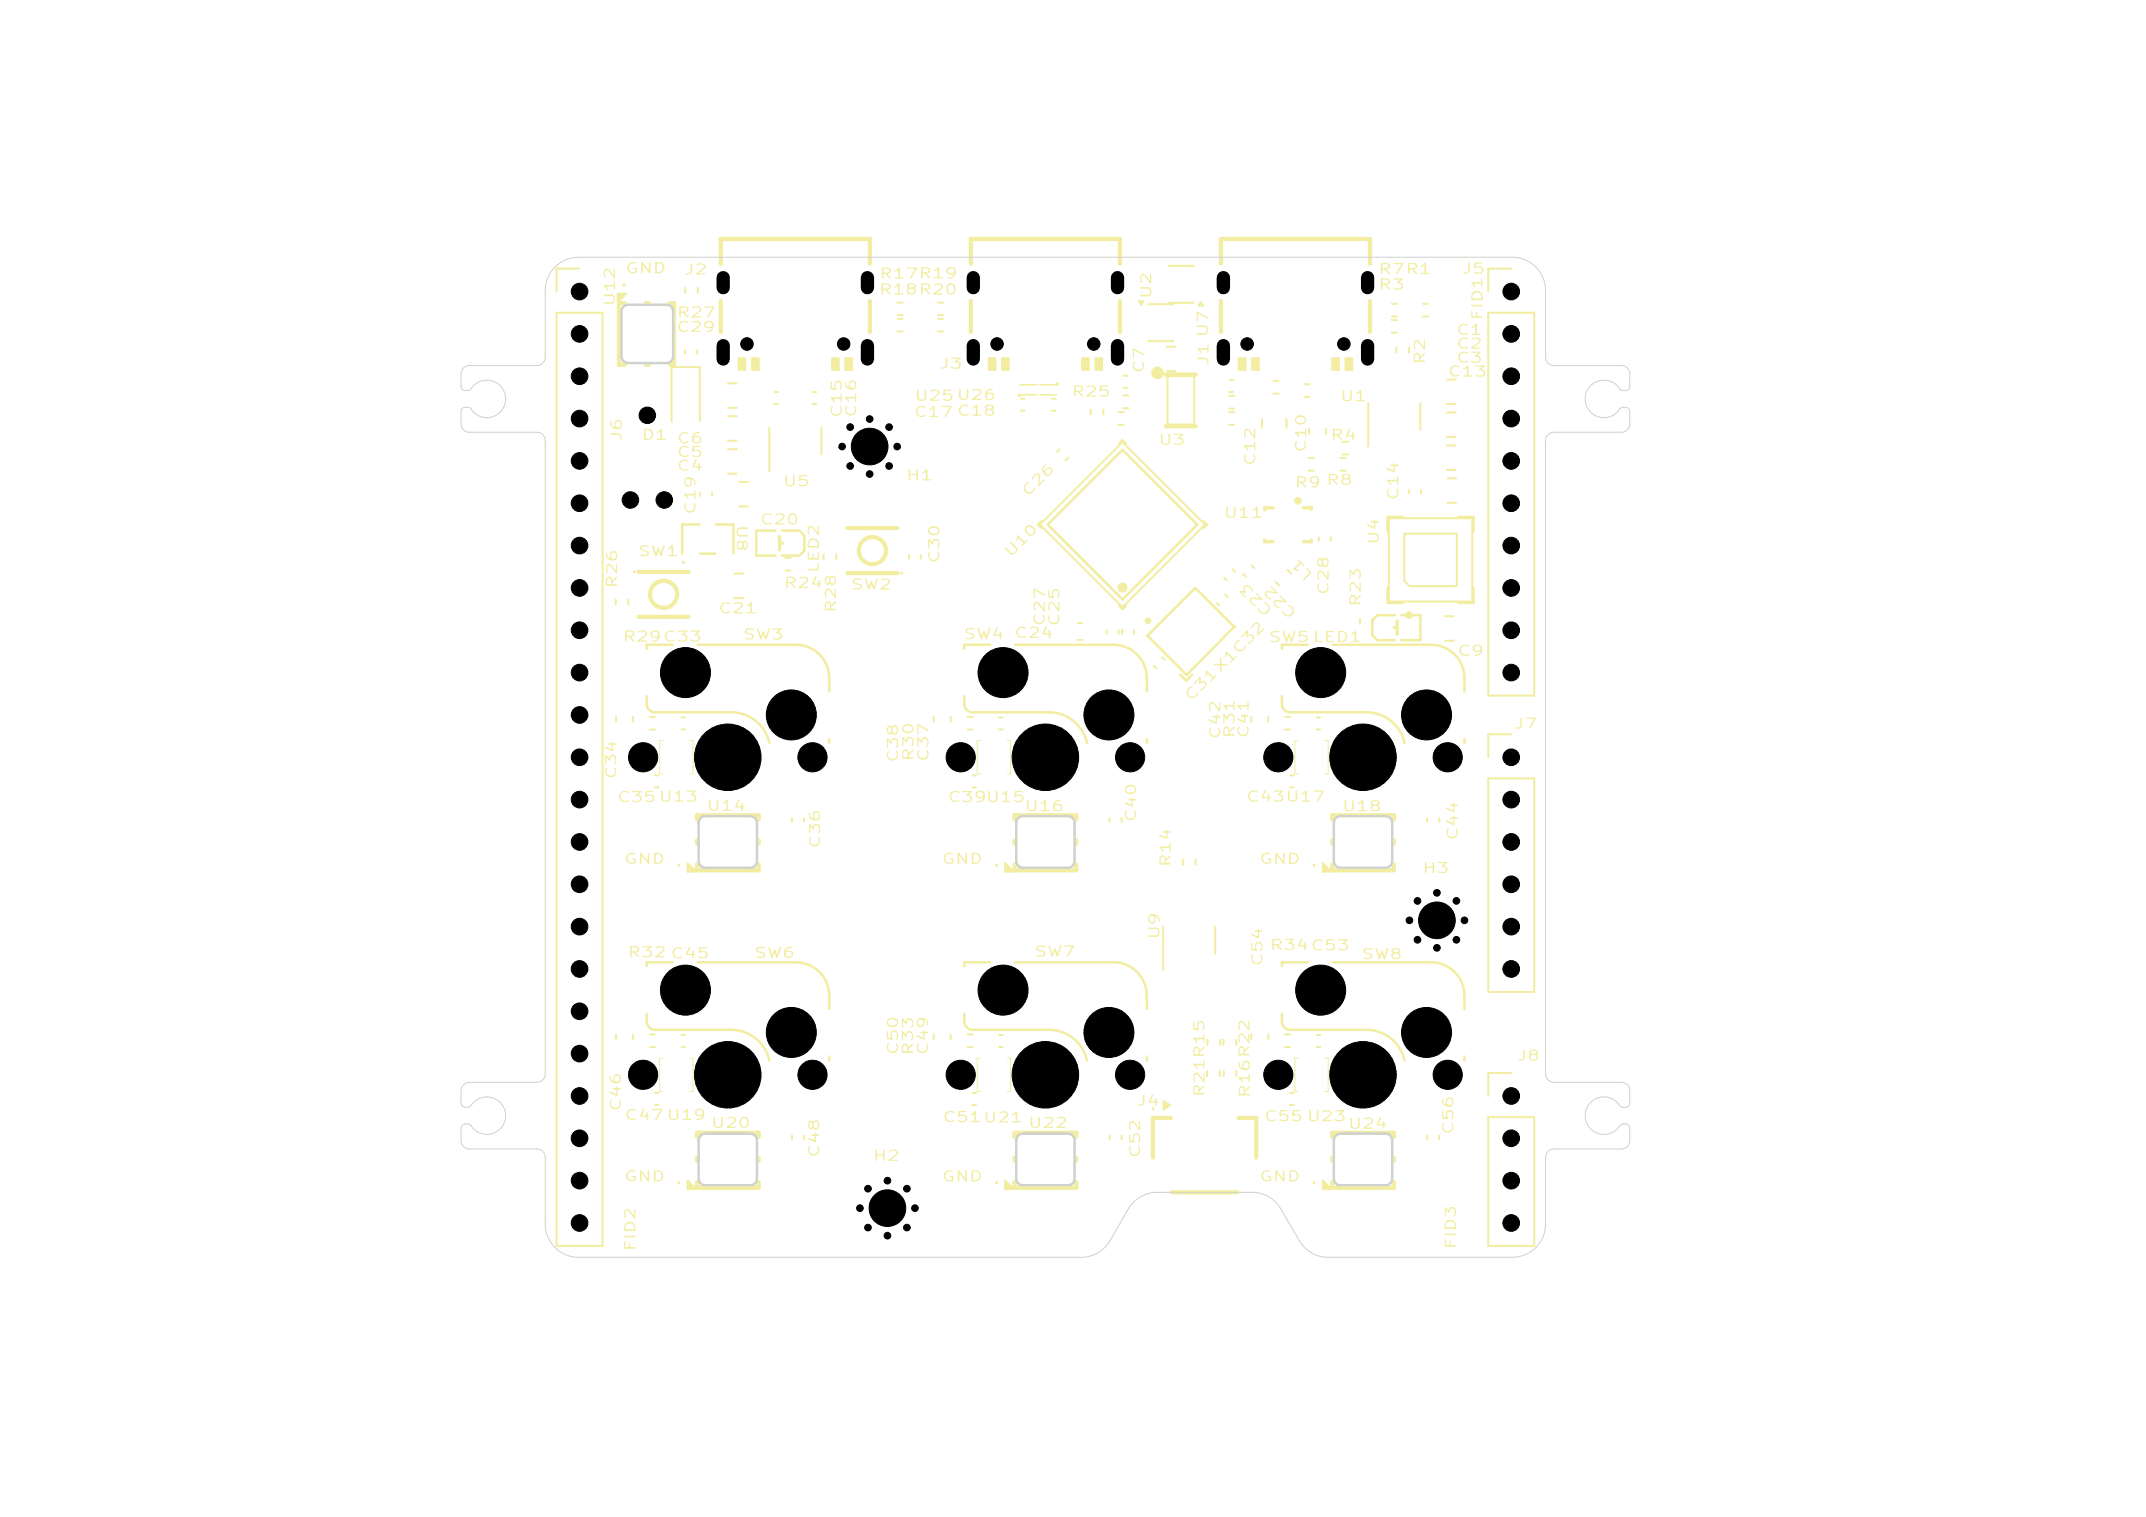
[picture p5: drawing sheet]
<svg xmlns="http://www.w3.org/2000/svg" width="297mm" height="210mm" viewBox="0 0 297 210" stroke-linecap="round" stroke-linejoin="round" font-family="sans-serif">
<defs><g id="words">
<g font-size="1.4" fill="#f2eda1">
<text x="86.4" y="38.2">GND</text>
<text x="94.5" y="38.3">J2</text>
<text x="121.5" y="41.1">R18R20</text>
<text x="121.5" y="38.9">R17R19</text>
<text x="159.7" y="41.5" transform="rotate(-90 159.7 41.5)">U2</text>
<text x="190.6" y="40.4">R3</text>
<text x="190.6" y="38.3">R7R1</text>
<text x="202.2" y="38.2">J5</text>
<text x="85.4" y="42.6" transform="rotate(-90 85.4 42.6)">U12</text>
<text x="93.4" y="46.3">C29</text>
<text x="93.5" y="44.3">R27</text>
<text x="201.4" y="46.7">C1</text>
<text x="205.5" y="44.5" transform="rotate(-90 205.5 44.5)">FID1</text>
<text x="129.8" y="51.4">J3</text>
<text x="158.7" y="51.8" transform="rotate(-90 158.7 51.8)">C7</text>
<text x="167.6" y="50.8" transform="rotate(-90 167.6 50.8)">J1 U7</text>
<text x="197.5" y="50.6" transform="rotate(-90 197.5 50.6)">R2</text>
<text x="200.2" y="52.5">C13</text>
<text x="201.4" y="50.6">C3</text>
<text x="201.4" y="48.6">C2</text>
<text x="116.8" y="58" transform="rotate(-90 116.8 58)">C15</text>
<text x="118.8" y="58" transform="rotate(-90 118.8 58)">C16</text>
<text x="126.3" y="58.1">C17 C18</text>
<text x="126.4" y="55.8">U25U26</text>
<text x="148.1" y="55.2">R25</text>
<text x="185.3" y="55.9">U1</text>
<text x="86.4" y="61.2" transform="rotate(-90 86.4 61.2)">J6</text>
<text x="88.6" y="61.2">D1</text>
<text x="93.5" y="63.6">C5</text>
<text x="93.5" y="61.7">C6</text>
<text x="93.5" y="65.5">C4</text>
<text x="160.2" y="61.9">U3</text>
<text x="174.1" y="64.6" transform="rotate(-90 174.1 64.6)">C12</text>
<text x="181.1" y="62.8" transform="rotate(-90 181.1 62.8)">C10</text>
<text x="184" y="61.2">R4</text>
<text x="96.6" y="71.4" transform="rotate(-90 96.6 71.4)">C19</text>
<text x="108.2" y="67.6">U5</text>
<text x="125.3" y="66.8">H1</text>
<text x="142.4" y="69.2" transform="rotate(-45 142.4 69.2)">C 2 6</text>
<text x="179" y="67.8">R9 R8</text>
<text x="193.9" y="69.4" transform="rotate(-90 193.9 69.4)">C14</text>
<text x="88.1" y="77.3">SW1</text>
<text x="101.6" y="72.5" transform="rotate(90 101.6 72.5)">U8</text>
<text x="105" y="73">C20</text>
<text x="140" y="77.6" transform="rotate(-45 140 77.6)">U 1 0</text>
<text x="169.2" y="72">U11</text>
<text x="191.1" y="75.6" transform="rotate(-90 191.1 75.6)">U4</text>
<text x="85.7" y="81.6" transform="rotate(-90 85.7 81.6)">R26</text>
<text x="108.3" y="81.7">R24</text>
<text x="113.7" y="79.5" transform="rotate(-90 113.7 79.5)">LED2</text>
<text x="117.6" y="82">SW2</text>
<text x="130.3" y="78.1" transform="rotate(-90 130.3 78.1)">C30</text>
<text x="182.1" y="79.4" transform="rotate(-135 182.1 79.4)">L 1</text>
<text x="184.2" y="82.5" transform="rotate(-90 184.2 82.5)">C28</text>
<text x="86" y="89.2">R29C33</text>
<text x="99.3" y="85.2">C21</text>
<text x="102.7" y="88.9">SW3</text>
<text x="116" y="85" transform="rotate(-90 116 85)">R28</text>
<text x="133.2" y="88.8">SW4</text>
<text x="140.2" y="88.6">C24</text>
<text x="144.9" y="86.9" transform="rotate(-90 144.9 86.9)">C27</text>
<text x="147" y="86.9" transform="rotate(-90 147 86.9)">C25</text>
<text x="175.4" y="89.2">SW5LED1</text>
<text x="176.6" y="84.3" transform="rotate(-135 176.6 84.3)">C 2 3</text>
<text x="179.9" y="84.6" transform="rotate(-135 179.9 84.6)">C 2 2</text>
<text x="188.7" y="84.1" transform="rotate(-90 188.7 84.1)">R23</text>
<text x="201.6" y="91.1">C9</text>
<text x="164.9" y="97.5" transform="rotate(-45 164.9 97.5)">C 3 1 X 1 C 3 2</text>
<text x="209.4" y="101.2">J7</text>
<text x="124.6" y="105.7" transform="rotate(-90 124.6 105.7)">C38</text>
<text x="126.8" y="105.5" transform="rotate(-90 126.8 105.5)">R30</text>
<text x="128.8" y="105.6" transform="rotate(-90 128.8 105.6)">C37</text>
<text x="169.2" y="102.5" transform="rotate(-90 169.2 102.5)">C42</text>
<text x="171.2" y="102.4" transform="rotate(-90 171.2 102.4)">R31</text>
<text x="173.1" y="102.4" transform="rotate(-90 173.1 102.4)">C41</text>
<text x="85.2" y="111.4">C35U13</text>
<text x="85.6" y="108" transform="rotate(-90 85.6 108)">C34</text>
<text x="97.6" y="112.6">U14</text>
<text x="131" y="111.4">C39U15</text>
<text x="141.6" y="112.6">U16</text>
<text x="157.6" y="114" transform="rotate(-90 157.6 114)">C40</text>
<text x="172.3" y="111.3">C43U17</text>
<text x="185.6" y="112.6">U18</text>
<text x="86.2" y="119.9">GND</text>
<text x="113.8" y="117.6" transform="rotate(-90 113.8 117.6)">C36</text>
<text x="130.2" y="119.9">GND</text>
<text x="174.1" y="119.9">GND</text>
<text x="202.1" y="116.5" transform="rotate(-90 202.1 116.5)">C44</text>
<text x="162.4" y="120.2" transform="rotate(-90 162.4 120.2)">R14</text>
<text x="196.7" y="121.2">H3</text>
<text x="160.8" y="130.2" transform="rotate(-90 160.8 130.2)">U9</text>
<text x="175.6" y="131.9">R34C53</text>
<text x="86.7" y="132.9">R32 C45</text>
<text x="104.2" y="132.9">SW6</text>
<text x="143" y="132.8">SW7</text>
<text x="175" y="133.9" transform="rotate(-90 175 133.9)">C54</text>
<text x="188.3" y="133.1">SW8</text>
<text x="124.6" y="146.2" transform="rotate(-90 124.6 146.2)">C50</text>
<text x="126.7" y="146.3" transform="rotate(-90 126.7 146.3)">R33</text>
<text x="128.8" y="146.2" transform="rotate(-90 128.8 146.2)">C49</text>
<text x="209.8" y="147.2">J8</text>
<text x="86.3" y="154" transform="rotate(-90 86.3 154)">C46</text>
<text x="86.3" y="155.4">C47U19</text>
<text x="130.3" y="155.7">C51U21</text>
<text x="157.1" y="153.4">J4</text>
<text x="167" y="152" transform="rotate(-90 167 152)">R21R15</text>
<text x="173.3" y="152.2" transform="rotate(-90 173.3 152.2)">R16R22</text>
<text x="174.8" y="155.6">C55 U23</text>
<text x="98.2" y="156.5">U20</text>
<text x="113.7" y="160.4" transform="rotate(-90 113.7 160.4)">C48</text>
<text x="120.6" y="161">H2</text>
<text x="142.1" y="156.5">U22</text>
<text x="158.1" y="160.5" transform="rotate(-90 158.1 160.5)">C52</text>
<text x="186.4" y="156.6">U24</text>
<text x="201.5" y="157.2" transform="rotate(-90 201.5 157.2)">C56</text>
<text x="86.2" y="163.9">GND</text>
<text x="130.2" y="163.9">GND</text>
<text x="174.1" y="163.9">GND</text>
<text x="88.3" y="173.4" transform="rotate(-90 88.3 173.4)">FID2</text>
<text x="201.8" y="173.1" transform="rotate(-90 201.8 173.1)">FID3</text>
</g>
</g></defs>
<path d="M157.6 41.7h.7l-.4 .5zM159 42.2h3.4M159 47.2h3.4" fill="none" stroke="#f2eda1" stroke-width=".28"/>
<path d="M157.6 41.7h.7l-.4 .5z" fill="#f2eda1"/>
<path d="M135.7 102.5h-.5v4.6h.5M139.4 102.5h.5v4.6h-.5" fill="none" stroke="#f2eda1" stroke-width=".14"/>
<g fill="none" stroke="#f2eda1" stroke-width=".28">
<path d="M100.8 57.6h1.2M107.2 54.3h.5M107.2 55.9h.5M124.2 45.9h.7M124.2 44.1h.7M154.8 57.1h.7M155.5 58.8h-.7M186.2 49.6h.9v1.6h-.9zM196.9 42.1h.7M196.9 43.8h.7M200.3 57.1h1.2M100.8 61h1.2"/>
<path d="M143.9 72.6l11.4-11.4 11.5 11.4-11.5 11.4zM178.2 78.9l.5 .5M181.1 63.4h.7M181.1 65.2h.7M195 67.8v.5M196.7 67.8v.5M200.3 65.1h1.2M200.3 61.7h1.2M200.3 60.5h1.2M85.2 83v.7M87 83v.7M89.9 99.3h.8"/>
<path d="M129.2 99.2v.7M131.6 99.2v.7M176.5 80.5l.6 .6M188.2 85.6v.7M190 85.6v.7M89.9 101h.8M163.7 119v.7M165.5 119v.7M197.5 113.2v.5M199.2 113.2v.5M206 107.8h6.3v29.5h-6.3zM209.2 101.6h-3.2v3.2"/>
<path d="M129.2 143.2v.7M131.6 143.2v.7M167.1 148.3v.7M168.8 148.3v.7M169.4 148.3v.7M171.1 148.3v.7M182.2 144.9h.5M182.2 143.3h.5"/>
</g>
<path d="M96.8 72.6h-2.4v4M96.9 76.6h2.1M99.1 72.6h2.4v4M144.1 72.2l-.4 .4 .4 .5M145 72.6l10.3-10.3 10.4 10.3-10.4 10.4zM154.9 61.4l.4-.4 .5 .4M166.6 72.2l.4 .4-.4 .5M133.5 96.4v1a1.15 1.15 0 0 0 1.1 1.2h10.5a5.4 5.4 0 0 1 5.3 4.2M137 89.3h-3.5v.5M140.5 89.3h13.6a4.6 4.6 0 0 1 4.6 4.6v1.8M154.9 83.9l.4 .4 .5-.4M158.7 102.3v.5" fill="none" stroke="#f2eda1" stroke-width=".35"/>
<g fill="#f2eda1" stroke="#f2eda1" stroke-width=".14">
<circle cx="94.6" cy="77.9" r=".14"/>
<circle cx="155.3" cy="87.3" r=".14"/>
</g>
<circle cx="158.9" cy="85.9" r=".23" fill="none" stroke="#f2eda1" stroke-width=".46"/>
<circle cx="155.3" cy="81.3" r=".35" fill="none" stroke="#f2eda1" stroke-width=".69"/>
<path d="M189.6 36.5v-3.4h-20.6v3.4M169 41.7v4.3M189.6 41.7v4.3" fill="none" stroke="#f2eda1" stroke-width=".59"/>
<path d="M186.2 49.6h.9v1.6h-.9z" fill="#f2eda1"/>
<path d="M184.4 49.6h.9v1.6h-.9z" fill="none" stroke="#f2eda1" stroke-width=".28"/>
<path d="M184.4 49.6h.9v1.6h-.9z" fill="#f2eda1"/>
<path d="M173.3 49.6h.9v1.6h-.9z" fill="none" stroke="#f2eda1" stroke-width=".28"/>
<path d="M173.3 49.6h.9v1.6h-.9z" fill="#f2eda1"/>
<path d="M171.4 49.6h1v1.6h-1z" fill="none" stroke="#f2eda1" stroke-width=".28"/>
<path d="M171.4 49.6h1v1.6h-1z" fill="#f2eda1"/>
<path d="M146.6 62.2l-.3 .3M147.8 63.4l-.3 .3M183.1 163.4l1.1 1.2h-1.1z" fill="none" stroke="#f2eda1" stroke-width=".28"/>
<path d="M184.4 157.4v-.6h8.5v.6M184.4 160.3v.4M184.4 163.6v.8h8.5v-.8M192.9 160.3v.4" fill="none" stroke="#f2eda1" stroke-width=".59"/>
<circle cx="181.9" cy="163.7" r=".14" fill="#f2eda1" stroke="#f2eda1" stroke-width=".14"/>
<path d="M183.1 163.4l1.1 1.2h-1.1z" fill="#f2eda1"/>
<g fill="none" stroke="#f2eda1" stroke-width=".28">
<path d="M117 49.6h.9v1.6h-.9zM151 56.7v.7M152.7 56.7v.7M180.6 53.2h.7M180.6 54.9h.7M189.4 55.8v6M192.6 44.3h.7M192.6 46.1h.7M196.6 55.8v3.7M94.3 99.3h.5M94.3 101h.5M89.9 145h.8"/>
<path d="M89.9 143.2h.8M134.6 151.3h.5M134.6 153h.5M173.2 143.2v.7M175.5 143.2v.7"/>
</g>
<path d="M120.4 36.5v-3.4h-20.6v3.4M99.8 41.7v4.3M120.4 41.7v4.3" fill="none" stroke="#f2eda1" stroke-width=".59"/>
<path d="M117 49.6h.9v1.6h-.9z" fill="#f2eda1"/>
<path d="M115.1 49.6h1v1.6h-1z" fill="none" stroke="#f2eda1" stroke-width=".28"/>
<path d="M115.1 49.6h1v1.6h-1z" fill="#f2eda1"/>
<path d="M104.1 49.6h.9v1.6h-.9z" fill="none" stroke="#f2eda1" stroke-width=".28"/>
<path d="M104.1 49.6h.9v1.6h-.9z" fill="#f2eda1"/>
<path d="M102.2 49.6h.9v1.6h-.9z" fill="none" stroke="#f2eda1" stroke-width=".28"/>
<path d="M102.2 49.6h.9v1.6h-.9z" fill="#f2eda1"/>
<path d="M161.8 36.9h3.4M161.8 41.9h3.4M166.2 41.9l.3 .4h-.6z" fill="none" stroke="#f2eda1" stroke-width=".28"/>
<path d="M166.2 41.9l.3 .4h-.6z" fill="#f2eda1"/>
<path d="M209.2 37.2h-3.2v3.2M85.5 40.7h1.2l-1.2 1.1zM206 43.3h6.3v53h-6.3zM134.6 107.3h.5M134.6 109h.5M178.5 107.3h.5M178.5 109h.5" fill="none" stroke="#f2eda1" stroke-width=".28"/>
<path d="M89.5 96.4v1a1.15 1.15 0 0 0 1.2 1.2h10.5a5.4 5.4 0 0 1 5.3 4.2M93.1 89.3h-3.6v.5M96.5 89.3h13.7a4.6 4.6 0 0 1 4.6 4.6v1.8M114.8 102.3v.5M93.1 133.2h-3.6v.5M96.5 133.2h13.7a4.6 4.6 0 0 1 4.6 4.6v1.9M89.5 140.3v1.1a1.15 1.15 0 0 0 1.2 1.2h10.5a5.4 5.4 0 0 1 5.3 4.2M114.8 146.3v.5" fill="none" stroke="#f2eda1" stroke-width=".35"/>
<path d="M86.5 42h-.8v8.5h.8M89.4 42h.4M89.4 50.5h.4M92.7 42h.6v8.5h-.6" fill="none" stroke="#f2eda1" stroke-width=".59"/>
<circle cx="86.4" cy="39.4" r=".14" fill="#f2eda1" stroke="#f2eda1" stroke-width=".14"/>
<path d="M85.5 40.7h1.2l-1.2 1.1z" fill="#f2eda1"/>
<g fill="none" stroke="#f2eda1" stroke-width=".28">
<path d="M94.8 39.8v.7M96.6 39.8v.7M92.9 58.3v-7.5h4v7.5M100.8 56.5h1.2M100.8 53.1h1.2M106.5 59.2v6M113.7 59.2v3.7M124.2 41.9h.7M124.2 43.6h.7M129.8 45.9h.7M129.8 44.1h.7M145.6 56.9h.5"/>
<path d="M145.6 55.2h.5M155.5 54.8h.7M155.5 56.5h.7M155.5 52h.5M155.5 53.7h.5M161.5 48h1.2M161.5 51.4h1.2M170.1 54.8h.7M170.1 56.6h.7M181.2 59.4v.6M183.5 59.4v.6M193.2 48.1v.7"/>
<path d="M195 48.1v.7M96.9 68.2v.5M98.6 68.2v.5M114 76.7v.7M115.7 76.7v.7M172.1 79.5l.3 .3M173.2 78.3l.4 .3M185.9 61.2h.7M185.9 62.9h.7M192.2 71.7h11.6v11.6h-11.6zM194.4 73.9h7.2v7.2h-6.5l-.7-.7zM138.3 99.3h.5"/>
<path d="M159.7 92.2l.3 .3M160.9 91l.3 .3M173.2 99.2v.7M175.5 99.2v.7M177.9 99.3h.7M182.2 99.3h.5M200 85.3h1.2M200 88.7h1.2M90.6 107.3h.5M90.6 109h.5M95.2 119.5l1.1 1.2h-1.1zM138.3 101h.5"/>
<path d="M153.6 113.2v.5M155.2 113.2v.5M177.9 101h.7M182.2 101h.5M90.6 151.3h.5M90.6 153h.5M94.3 144.9h.5M94.3 143.3h.5M109.6 157.2v.5M111.3 157.2v.5M138.3 144.9h.5M138.3 143.3h.5"/>
<path d="M153.6 157.2v.5M155.2 157.2v.5M167.1 143.9v.7M168.9 143.9v.7M177.9 145h.7M177.9 143.2h.7M178.5 151.3h.5M178.5 153h.5M197.5 157.2v.5M199.2 157.2v.5M206 154.7h6.3v17.8h-6.3zM209.2 148.5h-3.2v3.2"/>
</g>
<g fill="none" stroke="#f2eda1" stroke-width=".59">
<path d="M88.4 79.2h6.9M88.4 85.4h6.9M96.5 113.4v-.5h8.5v.5M96.5 116.3v.5M96.5 119.7v.8h8.5v-.8M105 116.3v.5"/>
<circle cx="91.8" cy="82.3" r="1.88"/>
</g>
<g fill="#f2eda1" stroke="#f2eda1" stroke-width=".14">
<circle cx="87.8" cy="79.2" r=".14"/>
<circle cx="141" cy="54.8" r=".14"/>
<circle cx="192.2" cy="83.3" r=".14"/>
<circle cx="93.9" cy="119.8" r=".14"/>
</g>
<g fill="none" stroke="#f2eda1" stroke-width=".35">
<path d="M194.1 71.6h-2.1v2M201.8 71.6h2.1v2M177.4 96.4v1a1.15 1.15 0 0 0 1.2 1.2h10.5a5.4 5.4 0 0 1 5.3 4.2M181 89.3h-3.6v.5M184.5 89.3h13.6a4.6 4.6 0 0 1 4.6 4.6v1.8M192 81.4v2.1h2.1M203.9 81.4v2.1h-2.1M202.7 102.3v.5M137 133.2h-3.5v.5M140.5 133.2h13.6a4.6 4.6 0 0 1 4.6 4.6v1.9M181 133.2h-3.6v.5M184.5 133.2h13.6a4.6 4.6 0 0 1 4.6 4.6v1.9"/>
<path d="M133.5 140.3v1.1a1.15 1.15 0 0 0 1.1 1.2h10.5a5.4 5.4 0 0 1 5.3 4.2M158.7 146.3v.5M177.4 140.3v1.1a1.15 1.15 0 0 0 1.2 1.2h10.5a5.4 5.4 0 0 1 5.3 4.2M202.7 146.3v.5"/>
</g>
<path d="M141.2 53.3h2.3M141.2 54.6h2.3" fill="none" stroke="#f2eda1" stroke-width=".23"/>
<circle cx="195" cy="85.2" r=".35" fill="#f2eda1" stroke="#f2eda1" stroke-width=".35"/>
<path d="M179.7 146.5h-.5v4.6h.5M183.4 146.5h.4v4.6h-.4" fill="none" stroke="#f2eda1" stroke-width=".14"/>
<path d="M95.2 119.5l1.1 1.2h-1.1z" fill="#f2eda1"/>
<path d="M108.7 77.2h.7M108.7 79h.7M182.5 74.4v.5M184.2 74.4v.5M183.1 119.5l1.1 1.2h-1.1zM85.3 143.2v.7M87.6 143.2v.7" fill="none" stroke="#f2eda1" stroke-width=".28"/>
<path d="M184.4 113.4v-.5h8.5v.5M184.4 116.3v.5M184.4 119.7v.8h8.5v-.8M192.9 116.3v.5" fill="none" stroke="#f2eda1" stroke-width=".59"/>
<circle cx="181.9" cy="119.8" r=".14" fill="#f2eda1" stroke="#f2eda1" stroke-width=".14"/>
<path d="M183.1 119.5l1.1 1.2h-1.1z" fill="#f2eda1"/>
<path d="M170.1 57.1h.7M170.1 58.8h.7M149.1 88.6h.7M149.8 86.2h-.7M139.1 119.5l1.2 1.2h-1.2z" fill="none" stroke="#f2eda1" stroke-width=".28"/>
<path d="M140.4 113.4v-.5h8.6v.5M140.4 116.3v.5M140.4 119.7v.8h8.6v-.8M149 116.3v.5" fill="none" stroke="#f2eda1" stroke-width=".59"/>
<circle cx="137.9" cy="119.8" r=".14" fill="#f2eda1" stroke="#f2eda1" stroke-width=".14"/>
<path d="M139.1 119.5l1.2 1.2h-1.2z" fill="#f2eda1"/>
<path d="M141.3 55.2h.5M141.3 56.9h.5M174.7 58v1.2M178 58v1.2M133.9 99.3h.7M153.1 87.2v.5M154.8 87.2v.5M133.9 101h.7M161 152.4l.9 .6-.9 .6z" fill="none" stroke="#f2eda1" stroke-width=".28"/>
<path d="M158.8 88l6.6-6.6 5.4 5.4-6.6 6.6zM163.4 93.4l.8 .8 .8-.8" fill="none" stroke="#f2eda1" stroke-width=".35"/>
<g fill="#f2eda1" stroke="#f2eda1" stroke-width=".14">
<circle cx="170.8" cy="86.8" r=".18"/>
<circle cx="159.6" cy="153.5" r=".14"/>
</g>
<path d="M162 154.8h-2.4v5.5M171.4 154.8h2.5v5.5M162.2 165.1h9.1" fill="none" stroke="#f2eda1" stroke-width=".59"/>
<path d="M161 152.4l.9 .6-.9 .6z" fill="#f2eda1"/>
<g fill="none" stroke="#f2eda1" stroke-width=".14">
<path d="M91.7 146.5h-.4v4.6h.4M95.4 146.5h.5v4.6h-.5"/>
<circle cx="160.2" cy="52.1" r=".07"/>
</g>
<path d="M104.7 73.5v3.4h2.6M104.7 73.5h2.6M108.2 73.5h2.4l.7 .6v2.1l-.7 .7h-2.4M193 85.2h-2.4l-.7 .7v2l.7 .7h2.4M193.9 85.2h2.7v3.4M193.9 88.6h2.7" fill="none" stroke="#f2eda1" stroke-width=".35"/>
<path d="M107.9 75.2h.4M107.9 74.3v1.8M193 86.9h.4M193.4 86v1.8" fill="none" stroke="#f2eda1" stroke-width=".47"/>
<g fill="none" stroke="#f2eda1" stroke-width=".28">
<path d="M129.8 43.6h.7M130.5 41.9h-.7M161.6 52.1h3.7v6.7h-3.7zM176.2 54.5h.7M176.2 52.7h.7M200.3 55.9h1.2M200.3 52.5h1.2M100.8 65.6h1.2M100.8 62.2h1.2M200.3 69.6h1.2M200.3 66.2h1.2M109.6 113.2v.5"/>
<path d="M111.3 113.2v.5M169.3 143.9v.7M171.1 143.9v.7M139.1 163.4l1.2 1.2h-1.2z"/>
</g>
<path d="M161.4 59h4.1M161.4 51.9h4.1M140.4 157.4v-.6h8.6v.6M140.4 160.3v.4M140.4 163.6v.8h8.6v-.8M149 160.3v.4" fill="none" stroke="#f2eda1" stroke-width=".59"/>
<circle cx="160.2" cy="51.6" r=".59" fill="#f2eda1" stroke="#f2eda1" stroke-width=".59"/>
<circle cx="137.9" cy="163.7" r=".14" fill="#f2eda1" stroke="#f2eda1" stroke-width=".14"/>
<path d="M139.1 163.4l1.2 1.2h-1.2z" fill="#f2eda1"/>
<path d="M151.6 49.6h.9v1.6h-.9zM155.3 87.3v.5M156.9 87.3v.5M168.4 83.5l.3 .3M169.5 82.3l.4 .4" fill="none" stroke="#f2eda1" stroke-width=".28"/>
<path d="M155 36.5v-3.4h-20.6v3.4M134.4 41.7v4.3M155 41.7v4.3" fill="none" stroke="#f2eda1" stroke-width=".59"/>
<path d="M151.6 49.6h.9v1.6h-.9z" fill="#f2eda1"/>
<path d="M149.8 49.6h.9v1.6h-.9z" fill="none" stroke="#f2eda1" stroke-width=".28"/>
<path d="M149.8 49.6h.9v1.6h-.9z" fill="#f2eda1"/>
<path d="M138.7 49.6h.9v1.6h-.9z" fill="none" stroke="#f2eda1" stroke-width=".28"/>
<path d="M138.7 49.6h.9v1.6h-.9z" fill="#f2eda1"/>
<path d="M136.8 49.6h1v1.6h-1z" fill="none" stroke="#f2eda1" stroke-width=".28"/>
<path d="M136.8 49.6h1v1.6h-1z" fill="#f2eda1"/>
<g fill="none" stroke="#f2eda1" stroke-width=".28">
<path d="M80.2 37.2h-3.2v3.2M77 43.3h6.4v129.2h-6.4zM94.8 48.5v.5M96.5 48.5v.5M112.5 55.9h.5M112.5 54.3h.5M170.2 52.6h.5M170.2 54.3h.5M192.6 42.1h.7M192.6 43.8h.7M102.3 66.7h1.2M102.3 70.1h1.2"/>
<path d="M125.8 76.8v.5M127.5 76.8v.5M85.3 99.2v.7M87.6 99.2v.7M95.2 163.4l1.1 1.2h-1.1z"/>
</g>
<path d="M96.5 157.4v-.6h8.5v.6M96.5 160.3v.4M96.5 163.6v.8h8.5v-.8M105 160.3v.4" fill="none" stroke="#f2eda1" stroke-width=".59"/>
<circle cx="93.9" cy="163.7" r=".14" fill="#f2eda1" stroke="#f2eda1" stroke-width=".14"/>
<path d="M95.2 163.4l1.1 1.2h-1.1z" fill="#f2eda1"/>
<g fill="none" stroke="#f2eda1" stroke-width=".59">
<path d="M117.3 79.3h6.9M117.3 73.1h6.9"/>
<circle cx="120.7" cy="76.2" r="1.88"/>
</g>
<g fill="#f2eda1" stroke="#f2eda1" stroke-width=".14">
<circle cx="124.8" cy="79.3" r=".14"/>
<circle cx="146.4" cy="53.1" r=".14"/>
</g>
<path d="M101.6 79.4h1.2M169.4 80l.4 .3M170.6 78.8l.3 .4M185.5 63.4h.7M185.5 65.2h.7M101.6 82.8h1.2M161 128.3v6M168.2 128.3v3.7M133.9 145h.7M133.9 143.2h.7" fill="none" stroke="#f2eda1" stroke-width=".28"/>
<path d="M175 74.8v.2h1.2M176.2 70.3h-1.2v.3M180.4 70.3h1.1v.2M181.5 74.8v.2h-1.1" fill="none" stroke="#f2eda1" stroke-width=".46"/>
<circle cx="179.6" cy="69.3" r=".35" fill="#f2eda1" stroke="#f2eda1" stroke-width=".35"/>
<path d="M91.7 102.5h-.4v4.6h.4M95.4 102.5h.5v4.6h-.5M179.7 102.5h-.5v4.6h.5M183.4 102.5h.4v4.6h-.4M135.7 146.5h-.5v4.6h.5M139.4 146.5h.5v4.6h-.5" fill="none" stroke="#f2eda1" stroke-width=".14"/>
<path d="M143.9 54.6h2.3M143.9 53.3h2.3" fill="none" stroke="#f2eda1" stroke-width=".23"/>
<path d="M76.8 37a4.6 4.6 0 0 1 3.3-1.4h129.6a4.6 4.6 0 0 1 4.2 4.6v9.4a1.15 1.15 0 0 0 1.2 1h9.4a1.15 1.15 0 0 1 1.1 1.2v1.7a.58 .58 0 0 1-.6 .6l-.7-.1a2.61 2.61 0 0 0-3.5-1.1 2.61 2.61 0 0 0-1 3.6 2.61 2.61 0 0 0 3.6 .9l.9-.9 .7-.1a.58 .58 0 0 1 .6 .6v1.8a1.15 1.15 0 0 1-1.2 1h-9.4a1.15 1.15 0 0 0-1.1 1.2v87.8a1.15 1.15 0 0 0 1.2 1h9.4a1.15 1.15 0 0 1 1.1 1.2v1.8a.58 .58 0 0 1-.6 .5l-.7-.1a2.61 2.61 0 0 0-3.5-1.1 2.61 2.61 0 0 0-1 3.6 2.61 2.61 0 0 0 3.6 .9l.9-.9 .7-.1a.58 .58 0 0 1 .6 .6v1.8a1.15 1.15 0 0 1-1.2 1.1h-9.4a1.15 1.15 0 0 0-1.1 1.1v9.6a4.6 4.6 0 0 1-4.6 4.3h-25.5a4.6 4.6 0 0 1-4-2.4l-2.7-4.7a4.6 4.6 0 0 0-3.8-1.9h-13.5a4.6 4.6 0 0 0-3.6 2.3l-2.6 4.4a4.6 4.6 0 0 1-4 2.3l-69.9-.1a4.6 4.6 0 0 1-4.2-4.6v-9.3a1.15 1.15 0 0 0-1.2-1h-9.4a1.15 1.15 0 0 1-1.1-1.2v-1.8a.58 .58 0 0 1 .6-.5l.6 .1a2.61 2.61 0 0 0 3.6 1.1 2.61 2.61 0 0 0 1-3.6 2.61 2.61 0 0 0-3.6-.9l-.9 .9-.7 .1a.58 .58 0 0 1-.6-.6v-1.8a1.15 1.15 0 0 1 1.2-1.1h9.4a1.15 1.15 0 0 0 1.1-1.1v-87.8a1.15 1.15 0 0 0-1.2-1.1h-9.4a1.15 1.15 0 0 1-1.1-1.1v-1.8a.58 .58 0 0 1 .6-.5l.6 .1a2.61 2.61 0 0 0 3.6 1 2.61 2.61 0 0 0 1-3.6 2.61 2.61 0 0 0-3.6-.9l-.9 1-.7 .1a.58 .58 0 0 1-.6-.6v-1.8a1.15 1.15 0 0 1 1.2-1.1h9.4a1.15 1.15 0 0 0 1.1-1.1v-9.7a4.6 4.6 0 0 1 1.3-2.8z" fill="none" stroke="#d0d2cd" stroke-width=".14"/>
<path d="M86.3 42.5l.3-.2 .3-.1h5.3a.92 .92 0 0 1 1 .9v6.2a.92 .92 0 0 1-1 1h-5.3a.92 .92 0 0 1-.9-1v-6.2l.1-.3zM97 113.2l.3-.1 .3-.1h6.2a.92 .92 0 0 1 1 .9v5.3a.92 .92 0 0 1-1 .9h-6.2a.92 .92 0 0 1-.9-.9v-5.3l.1-.4zM140.9 113.2l.3-.1 .4-.1h6.2a.92 .92 0 0 1 .9 .9v5.3a.92 .92 0 0 1-.9 .9h-6.2a.92 .92 0 0 1-1-.9v-5.3l.1-.4zM184.9 113.2l.3-.1 .3-.1h6.3a.92 .92 0 0 1 .9 .9v5.3a.92 .92 0 0 1-.9 .9h-6.3a.92 .92 0 0 1-.9-.9v-5.3l.1-.4zM97 157.2l.3-.2 .3-.1h6.2a.92 .92 0 0 1 1 1v5.3a.92 .92 0 0 1-1 .9h-6.2a.92 .92 0 0 1-.9-.9v-5.3l.1-.4zM140.9 157.2l.3-.2 .4-.1h6.2a.92 .92 0 0 1 .9 1v5.3a.92 .92 0 0 1-.9 .9h-6.2a.92 .92 0 0 1-1-.9v-5.3l.1-.4zM184.9 157.2l.3-.2 .3-.1h6.3a.92 .92 0 0 1 .9 1v5.3a.92 .92 0 0 1-.9 .9h-6.3a.92 .92 0 0 1-.9-.9v-5.3l.1-.4z" fill="none" stroke="#d0d2cd" stroke-width=".35"/>
<g fill="#000" stroke="#000" stroke-width=".14">
<circle cx="80.2" cy="40.4" r="1.15"/>
<circle cx="80.2" cy="57.9" r="1.15"/>
<circle cx="80.2" cy="52.1" r="1.15"/>
<circle cx="80.2" cy="46.2" r="1.15"/>
<circle cx="89.6" cy="57.5" r="1.14"/>
<circle cx="103.4" cy="47.6" r=".87"/>
<circle cx="116.8" cy="47.6" r=".87"/>
<circle cx="117.7" cy="59.1" r=".46"/>
<circle cx="120.4" cy="58" r=".46"/>
<circle cx="123" cy="59.1" r=".46"/>
<circle cx="138" cy="47.6" r=".87"/>
<circle cx="151.4" cy="47.6" r=".87"/>
<circle cx="172.6" cy="47.6" r=".87"/>
<circle cx="186" cy="47.6" r=".87"/>
<circle cx="209.2" cy="40.4" r="1.15"/>
<circle cx="209.2" cy="57.9" r="1.15"/>
<circle cx="209.2" cy="52.1" r="1.15"/>
<circle cx="209.2" cy="46.2" r="1.15"/>
<circle cx="80.2" cy="69.7" r="1.15"/>
<circle cx="80.2" cy="75.5" r="1.15"/>
<circle cx="80.2" cy="63.8" r="1.15"/>
<circle cx="87.2" cy="69.2" r="1.14"/>
<circle cx="91.9" cy="69.2" r="1.14"/>
<circle cx="116.6" cy="61.8" r=".46"/>
<circle cx="117.7" cy="64.5" r=".46"/>
<circle cx="120.4" cy="61.8" r="2.54"/>
<circle cx="120.4" cy="65.6" r=".46"/>
<circle cx="123" cy="64.5" r=".46"/>
<circle cx="124.2" cy="61.8" r=".46"/>
<circle cx="209.2" cy="69.7" r="1.15"/>
<circle cx="209.2" cy="75.5" r="1.15"/>
<circle cx="209.2" cy="63.8" r="1.15"/>
<circle cx="80.2" cy="81.4" r="1.15"/>
<circle cx="80.2" cy="93.1" r="1.15"/>
<circle cx="80.2" cy="87.3" r="1.15"/>
<circle cx="80.2" cy="99" r="1.15"/>
<circle cx="94.9" cy="93.1" r="3.5"/>
<circle cx="109.5" cy="99" r="3.5"/>
<circle cx="138.8" cy="93.1" r="3.5"/>
<circle cx="153.5" cy="99" r="3.5"/>
<circle cx="182.8" cy="93.1" r="3.5"/>
<circle cx="197.4" cy="99" r="3.5"/>
<circle cx="209.2" cy="81.4" r="1.15"/>
<circle cx="209.2" cy="93.1" r="1.15"/>
<circle cx="209.2" cy="87.3" r="1.15"/>
<circle cx="80.2" cy="104.8" r="1.15"/>
<circle cx="80.2" cy="116.6" r="1.15"/>
<circle cx="80.2" cy="110.7" r="1.15"/>
<circle cx="89" cy="104.8" r="2.02"/>
<circle cx="100.7" cy="104.8" r="4.6"/>
<circle cx="112.4" cy="104.8" r="2.02"/>
<circle cx="133" cy="104.8" r="2.02"/>
<circle cx="144.7" cy="104.8" r="4.6"/>
<circle cx="156.4" cy="104.8" r="2.02"/>
<circle cx="176.9" cy="104.8" r="2.02"/>
<circle cx="188.6" cy="104.8" r="4.6"/>
<circle cx="200.4" cy="104.8" r="2.02"/>
<circle cx="209.2" cy="104.8" r="1.15"/>
<circle cx="209.2" cy="116.6" r="1.15"/>
<circle cx="209.2" cy="110.7" r="1.15"/>
<circle cx="80.2" cy="134.1" r="1.15"/>
<circle cx="80.2" cy="122.4" r="1.15"/>
<circle cx="80.2" cy="140" r="1.15"/>
<circle cx="80.2" cy="128.3" r="1.15"/>
<circle cx="94.9" cy="137.1" r="3.5"/>
<circle cx="138.8" cy="137.1" r="3.5"/>
<circle cx="182.8" cy="137.1" r="3.5"/>
<circle cx="195.1" cy="127.4" r=".46"/>
<circle cx="196.2" cy="124.7" r=".46"/>
<circle cx="196.2" cy="130.1" r=".46"/>
<circle cx="198.9" cy="127.4" r="2.54"/>
<circle cx="198.9" cy="123.6" r=".46"/>
<circle cx="198.9" cy="131.2" r=".46"/>
<circle cx="201.6" cy="124.7" r=".46"/>
<circle cx="201.6" cy="130.1" r=".46"/>
<circle cx="202.7" cy="127.4" r=".46"/>
<circle cx="209.2" cy="134.1" r="1.15"/>
<circle cx="209.2" cy="122.4" r="1.15"/>
<circle cx="209.2" cy="128.3" r="1.15"/>
<circle cx="80.2" cy="145.9" r="1.15"/>
<circle cx="80.2" cy="157.6" r="1.15"/>
<circle cx="80.2" cy="151.7" r="1.15"/>
<circle cx="89" cy="148.8" r="2.02"/>
<circle cx="100.7" cy="148.8" r="4.6"/>
<circle cx="109.5" cy="142.9" r="3.5"/>
<circle cx="112.4" cy="148.8" r="2.02"/>
<circle cx="133" cy="148.8" r="2.02"/>
<circle cx="144.7" cy="148.8" r="4.6"/>
<circle cx="153.5" cy="142.9" r="3.5"/>
<circle cx="156.4" cy="148.8" r="2.02"/>
<circle cx="176.9" cy="148.8" r="2.02"/>
<circle cx="188.6" cy="148.8" r="4.6"/>
<circle cx="197.4" cy="142.9" r="3.5"/>
<circle cx="200.4" cy="148.8" r="2.02"/>
<circle cx="209.2" cy="157.6" r="1.15"/>
<circle cx="209.2" cy="151.7" r="1.15"/>
<circle cx="80.2" cy="169.3" r="1.15"/>
<circle cx="80.2" cy="163.4" r="1.15"/>
<circle cx="119" cy="167.3" r=".46"/>
<circle cx="120.1" cy="164.6" r=".46"/>
<circle cx="120.1" cy="169.9" r=".46"/>
<circle cx="122.8" cy="167.3" r="2.54"/>
<circle cx="122.8" cy="163.4" r=".46"/>
<circle cx="122.8" cy="171.1" r=".46"/>
<circle cx="125.5" cy="164.6" r=".46"/>
<circle cx="125.5" cy="169.9" r=".46"/>
<circle cx="126.6" cy="167.3" r=".46"/>
<circle cx="209.2" cy="169.3" r="1.15"/>
<circle cx="209.2" cy="163.4" r="1.15"/>
</g>
<path d="M100.1 38.4v1.4M120.1 38.4v1.4M134.7 38.4v1.4M154.7 38.4v1.4M169.3 38.4v1.4M189.3 38.4v1.4M100.1 47.9v1.8M120.1 47.9v1.8M134.7 47.9v1.8M154.7 47.9v1.8M169.3 47.9v1.8M189.3 47.9v1.8" fill="none" stroke="#000" stroke-width="1.8"/>
<use href="#words"/>
</svg>
